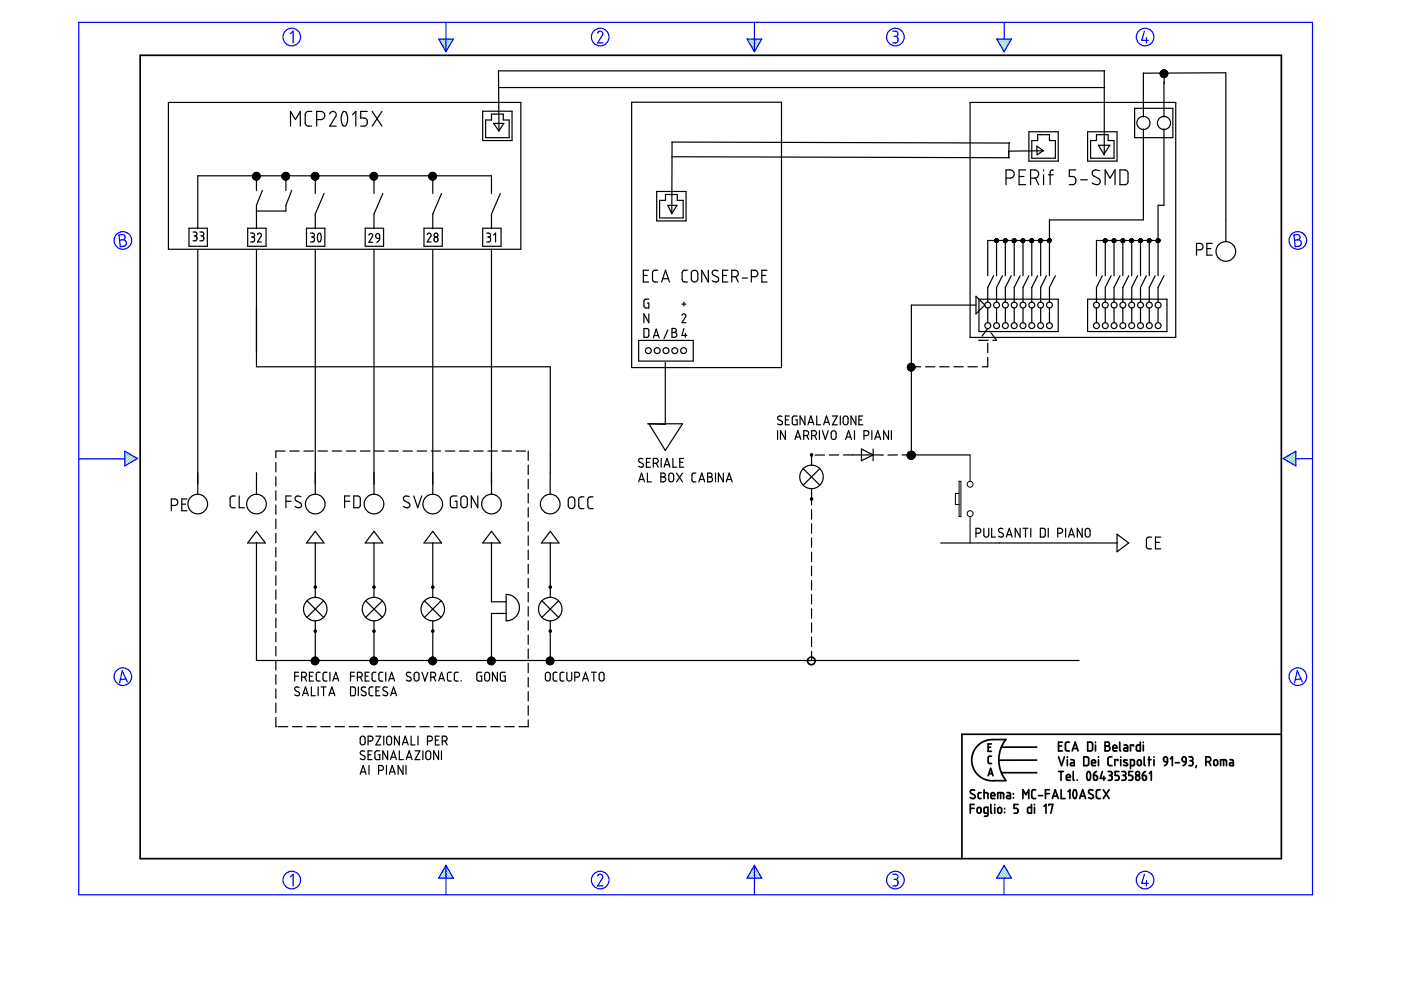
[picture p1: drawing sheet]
<svg xmlns="http://www.w3.org/2000/svg" width="297mm" height="210mm" viewBox="0 0 297 210" stroke-linecap="round" stroke-linejoin="round" font-family="sans-serif">
<g fill="none" stroke="#6c9" stroke-width=".25">
<path d="M93.3 8.3l1.8 1.8M93.5 9.1l1.3 1.4M93.9 8.3l1.4 1.4M94.3 10.6l.3 .3M94.5 8.3l1 1M95.1 8.3l.7 .6M95.8 8.3l.2 .2M158.6 8.3l1.9 1.8M158.9 9.1l1.3 1.4M159.3 8.3l1.4 1.4M159.7 10.6l.3 .3M159.9 8.3l1 1"/>
<path d="M160.5 8.3l.6 .6M161.1 8.3l.3 .2M211.6 8.3l1.8 1.8M211.8 9.1l1.4 1.4M212.2 8.3l1.4 1.4M212.7 10.6l.2 .3M212.8 8.3l1 1M213.5 8.3l.6 .6M214.1 8.3l.2 .2M26.5 95.7h.1M26.9 95.9l-.4 .5M27.3 96.1l-.8 .9"/>
<path d="M27.7 96.4l-1.2 1.2M28.1 96.6l-1.6 1.6M28.5 96.8l-1.9 1.9M28.9 97l-.8 .9M272.4 97l-.2 .3M273.9 96.2l-1.4 1.3M274.7 95.9l-1.8 1.8M274.7 98.4l-.2 .3M274.7 97.8l-.6 .6M274.7 97.2l-1 1M274.7 96.6l-1.4 1.4M93 186.1v.1"/>
<path d="M93.2 185.8l.5 .4M93.5 185.4l.8 .8M93.7 185l1.2 1.2M93.9 184.6l1.6 1.6M94.1 184.2l2 1.9M94.4 183.8l.8 .8M158.4 186.1v.1M158.6 185.8l.5 .4M158.9 185.4l.8 .8M159.1 185l1.2 1.2M159.3 184.6l1.6 1.6M159.6 184.2l1.8 1.9"/>
<path d="M159.8 183.8l.8 .8M211.3 186.1l.1 .1M211.6 185.8l.4 .4M211.8 185.4l.8 .8M212 185l1.3 1.2M212.3 184.6l1.6 1.6M212.5 184.2l1.9 1.9M212.7 183.8l.8 .8"/>
</g>
<g fill="none" stroke="#00f" stroke-width=".25">
<path d="M16.7 4.7h261.6v185h-261.6zM61.6 7.2l.5-.6v2.5M93 8.3h3.1l-1.5 2.7zM94.6 4.7v6.3M126.7 7l.5-.4 .5 .3 .1 .5-1.1 1.7h1.1M158.4 8.3h3.1l-1.5 2.7zM160 4.7v6.3M189.3 6.6h.7l.3 .3v.6l-.5 .2M189.6 7.7h.2M189.8 7.7l.5 .3 .1 .7-.4 .4h-.7M211.3 8.3h3.1l-1.5 2.7zM212.9 4.8v3.5"/>
<path d="M242.6 6.6l-.5 2h1.4M243.1 8v1.1M25.2 49.8l.9-.1 .3 .3 .1 .5-.5 .3 .5 .1 .3 .5v.3l-.4 .5-.9 .1zM26 50.8l-.7 .1M274.3 49.8l.9-.1 .3 .3 .1 .5-.5 .3 .6 .2 .1 .2 .1 .5-.3 .4-1 .2zM275.1 50.8l-.6 .1M16.8 97.3h9.7M26.5 95.7l2.7 1.5-2.7 1.6zM272.1 97.2l2.6-1.5v3.1zM278.3 97.2l-3.6 .1M26.7 144l-1.2 .1M27 144.6l-1.1-2.4-.5 2.6"/>
<path d="M275.8 144l-1.2 .1M276.1 144.6l-1.1-2.4-.5 2.6M61.6 185.9l.5-.5v2.4M94.6 183.5v6.2M94.6 183.5l1.5 2.7h-3.1zM126.7 185.8l.2-.3 .5-.1 .4 .4-.1 .4-1 1.6h1.1M160 183.5v6.2M160 183.5l1.5 2.7h-3.1zM189.3 185.4h.7l.3 .2 .1 .5-.6 .4M189.6 186.5h.2M189.8 186.5l.6 .3v.7l-.3 .3h-.8M212.9 186.2v3.5"/>
<path d="M212.9 183.5l1.5 2.7h-3.1zM242.6 185.4l-.5 1.9h1.4M243.1 186.7v1.1"/>
<circle cx="61.9" cy="7.9" r="1.87"/>
<circle cx="127.3" cy="7.9" r="1.87"/>
<circle cx="189.8" cy="7.9" r="1.87"/>
<circle cx="242.8" cy="7.9" r="1.87"/>
<circle cx="26" cy="51" r="1.87"/>
<circle cx="275.2" cy="51" r="1.87"/>
<circle cx="26" cy="143.5" r="1.87"/>
<circle cx="275.2" cy="143.5" r="1.87"/>
<circle cx="61.9" cy="186.6" r="1.87"/>
<circle cx="127.3" cy="186.6" r="1.87"/>
<circle cx="189.8" cy="186.6" r="1.87"/>
<circle cx="242.8" cy="186.6" r="1.87"/>
</g>
<g fill="none" stroke="#000" stroke-width=".36">
<path d="M29.7 11.7h242v170.4h-242zM192.5 96.5h-.1M192.8 95.8l-.3 .4M193 96.5l-.5 .4M193 95.8l-.6 .5M193.1 96.5l.6-.6-1.1 1.1M193.1 95.7l-.7 .8M193.2 96.5l-.6 .5M193.2 95.7l-.8 .9M193.3 96.5l.5-.5-1.1 1.1M193.4 95.7l-1 1M193.4 95.8l-1 1"/>
<path d="M193.4 96.5l-.7 .7M193.5 95.8l-1 1.1M193.6 96.5l-.8 .7M193.6 95.8l-.7 .7M193.9 96.1l-.4 .4M193.9 96.1l-1.1 1.1M194 96.8l-.6 .5M194 96.2l-1.1 1.1M194 96.3l-1 1M194 96.7l-.6 .6M194 96.5l-.8 .8M194 96.4l-.9 .9"/>
<path d="M209.5 158.4h.5M210.2 157.7h-.7v1.6h.7M210.5 156.8h2.7M210.6 156.8l-1.1 .1-1 .3-.8 .5-.7 .8-.5 .7-.4 1.1-.1 .9 .2 1.1 .3 .9 .7 .9 1.3 1 1.4 .4h3.4M212.3 158.4h7.5M213.3 156.8l-1 1.7-.5 2.2v1.3l.3 1.2 .4 1.1 .8 1.1M224.4 158.2h.7M225.3 157.4h-.9v1.8h.9M226.7 157.4h-.5l-.3 .3 .1 1.3 .2 .2h.5M227.3 159.2l.7-1.8 .6 1.8M227.5 158.7h.9M230.6 157.4h.7l.3 .2v1.3l-.2 .3h-.8z"/>
<path d="M232.3 157.4v.1M232.3 158v1.2M234.3 157.4h.7l.2 .2-.1 .5-.3 .1 .4 .1 .1 .3v.4l-.3 .2h-.7zM234.3 158.2h.5M236 158.6h.8l-.2-.5-.3-.1-.2 .1-.1 .9 .1 .2h.7M237.4 157.4v1.6l.2 .2M238.3 158h.6l.2 .3v.9h-.6a.31 .31 0 0 1-.3-.3 .31 .31 0 0 1 .3-.3h.6M240.3 158.2v-.2h-.6v1.2M241.8 157.4v1.8h-.7l-.2-.2 .1-.9 .3-.1h.5M242.4 157.4v.1M242.4 158v1.2M271.7 155.7h-67.8v26.4"/>
<path d="M205.7 171.4h.8M206.5 170.6h-.8v1.8M206.7 167.6l-.7-.1-.3 .4 .2 .3 .8 .4v.5l-.5 .2-.5-.2M207.3 171.3l.3-.1 .4 .2v.7l-.2 .3-.6-.2zM208 168.1h-.4l-.2 .2 .1 .9 .5 .1M208.6 168.1l.8 .1 .1 1.1M208.6 167.4v1.9M209.5 172.4l-.8-.1-.1-.9 .2-.2h.7v1.6l-.3 .2-.5 .1M209.5 164.5l.5-1.6 .5 1.6M209.7 164h.7M210.1 168.7h.8l-.1-.6h-.4l-.2 .1-.1 .8 .2 .3h.6M210.1 170.6v1.7l.2 .1"/>
<path d="M210.2 160.3h-.4l-.3 .3v1.1l.7 .2M210.9 170.6v.1M210.9 171.2v1.2M211.5 169.3v-1.2h1l.2 .1 .1 1.1M211.6 171.3l.4-.1 .3 .2 .1 .7-.3 .3h-.2l-.3-.2zM212.2 168.1v1.2M212.3 163.8h7.5M213 171.4v.1M213 172.2v.1M213.5 168.1h.5l.2 .2v1h-.5a.31 .31 0 0 1-.3-.3 .31 .31 0 0 1 .3-.3h.5M214.9 168.3v.1M214.9 169.1v.1"/>
<path d="M215.8 170.6h-.8v.8h.6l.2 .3-.1 .7h-.7M216.9 169.3v-1.9l.6 1.1 .6-1.1v1.9M218.7 170.6v1.8h-.7l-.1-.3v-.8l.8-.1M219.3 170.6v.1M219.3 171.2v1.2M219.6 167.4l-.6 .1-.2 .3v1.3l.8 .2M219.8 161.2h-8M220.2 168.7h.8M221.3 171l.5-.4v1.8M221.7 168.3h.8M222.4 170.8v-.2h.8l-.4 1.8M222.5 167.4h-.8v1.9"/>
<path d="M223.1 169.3l.6-1.9 .7 1.9M223.3 168.8h.9M224.4 160.5l.7 1.8 .6-1.8M224.4 163.6h1.1M225 163.6v1.8M225 167.4v1.9h.8M226.1 164.8h.8l-.1-.5-.4-.1-.2 .2-.1 .8 .2 .2h.6M226.3 160.5v.1M226.3 161.1v1.2M226.4 167.9l.4-.5v1.9M227 161.1h.5l.3 .2v1h-.6a.31 .31 0 0 1-.3-.3 .31 .31 0 0 1 .3-.3h.6M227.5 163.6v1.6l.3 .2"/>
<path d="M227.7 167.6a.53 .53 0 0 1 .5 .1 .53 .53 0 0 1 .1 .6l-.1 .7a.35 .35 0 0 1-.5 .3 .35 .35 0 0 1-.2-.5v-.7zM228.4 165.4h.1M228.9 169.3l.7-1.9 .6 1.9M229.1 168.8h.9M229.8 160.5h.7l.3 .3v1.2l-.2 .3h-.8zM230.6 163.7a.53 .53 0 0 1 .5 .2 .53 .53 0 0 1 .1 .5l-.1 .7a.34 .34 0 0 1-.4 .3 .34 .34 0 0 1-.2-.4l-.1-.6zM231.4 161.7h.9v-.3l-.2-.3-.5 .1-.2 .9 .2 .2h.7M231.7 167.6l-.7-.1-.2 .5 .9 .6 .1 .5-.5 .2-.5-.2M231.9 164.4h.6l.1 .2 .1 .5-.2 .3h-.3l-.3-.1zM232.5 163.6l-.4 .3-.2 .5M232.9 160.5v.1M232.9 161.1v1.2"/>
<path d="M233.3 167.4l-.6 .1-.2 .3v1.3l.8 .2M233.7 163.6l-.4 1.4h1.1M233.9 167.4l1.3 1.9M234 164.6v.8M235 163.6h.4l.3 .2 .1 .3-.4 .3M235.2 167.4l-1.3 1.9M235.2 164.4h.2M235.4 164.4l.4 .2v.5l-.3 .3h-.5M235.8 160.5h-.6l-.3 .4v1.2l.3 .2h.6M237 161.3v-.2h-.6v1.2M237.3 163.6h-.9v.8h.6l.3 .4-.2 .6h-.7M237.6 160.5v.1"/>
<path d="M237.6 161.1v1.2M237.9 163.6h.4l.3 .2 .1 .4-.4 .2M238.1 164.4h.2M238.3 164.4l.4 .3v.5l-.3 .2h-.5M239 161.2l-.4-.1a.27 .27 0 0 0-.3 .1 .27 .27 0 0 0 .1 .4l.5 .2a.33 .33 0 0 1 0 .5 .33 .33 0 0 1-.5 0l-.2-.1M239.7 162.3l.8-.1v-.9l-.2-.2h-.6v1.9M240.2 163.6h-.9v.8h.6l.3 .3-.2 .7h-.7M240.9 164.5l.3-.1 .3 .1 .1 .6-.1 .2-.4 .1-.2-.1zM241.2 161.3l.2-.2 .5 .1 .1 .8-.2 .2-.3 .1-.3-.2zM242.2 164.4l.8 .1v.8l-.5 .1-.2-.1zM242.6 160.5v1.6l.2 .2M242.9 163.6l-.5 .3-.2 .5"/>
<path d="M243.4 161.1h.7M243.6 160.5v1.8M243.7 164l.4-.4v1.8M244.7 160.5v.1M244.7 161.1v1.2M246.8 160.5h.4l.3 .1v.9l-.7-.1-.1-.6zM247.5 161.5l-.1 .5-.5 .3M248.2 160.9l.4-.4v1.8M249.2 161.7h.8M250.7 160.6l.4-.1 .3 .1 .1 .9h-.5l-.3-.2zM251.5 161.5l-.1 .5-.6 .3M252.1 160.5l.7 .1 .1 .4-.4 .3"/>
<path d="M252.3 161.3h.2M252.5 161.3l.4 .2v.5l-.2 .3h-.6M253.7 162.3l-.1 .5M255.7 161.5l.8-.1 .2-.3-.1-.4-.3-.2h-.6v1.8M256.3 161.5l.4 .8M257.4 161.2l.5-.1 .3 .3-.1 .7-.2 .2-.5-.2zM258.8 162.3v-1.2l1.1 .1 .1 1.1M259.4 161.1v1.2M260.8 161.1h.5l.2 .3v.9h-.5a.31 .31 0 0 1-.3-.3 .31 .31 0 0 1 .3-.3h.5"/>
<circle cx="193.2" cy="96.5" r=".8"/>
<circle cx="172" cy="140.1" r=".8"/>
<circle cx="241.2" cy="164" r=".42"/>
</g>
<g fill="none" stroke="#000" stroke-width=".25">
<path d="M105.7 18.6h128.5M234.1 14.9v17.9l-1.2-2h2.4l-1.3 1.9M234.2 15h-128.5l.1 12.8-1.1-1.6h2.1l-1 1.5M242.4 15.5v9.3M246.1 15.5l-.1 .1M246.3 14.9l-.2 .3M246.4 15.5l-.4 .3M246.5 14.9l-.5 .4M246.7 14.8l-.7 .7M246.8 14.8l-.8 .8M246.8 17.4v7.4M246.8 15.5l-.7 .6"/>
<path d="M246.8 15.5v2.3M246.9 14.8l-.9 1M247 14.8l-.7 .7M247 15.5l-.7 .7M247.1 14.9l-.6 .6M247.1 14.9l-1 1.1M247.2 15.5l-.9 .8M247.2 14.9l-.5 .6M247.3 15l-1.2 1.1M247.3 15l-.4 .5M247.4 15.1l-1.2 1.1M247.4 15.5h.1"/>
<path d="M247.4 16.1l-.2 .2M247.4 15.2l-.3 .3M247.5 15.2l-1.1 1.1M247.5 15.9l-.6 .5M247.5 15.6l-.8 .8M247.5 15.4l-1 1M247.5 15.2h.1M247.5 15.2v.1M247.5 15.3v.1M247.5 15.9v.1M247.6 15.8l-.6 .6M247.6 15.5l-.9 .9"/>
<path d="M247.6 15.6l-.1 .1M259.9 15.4l-17.5 .1M259.9 15.5v35.7M35.7 21.7h74.7v31.2h-74.7zM53.7 37.3l-.1 .2M54.1 36.6l-.5 .5M54.2 37.3l-.5 .5M54.2 36.6l-.6 .6M54.3 36.6l-.7 .8M54.4 38.2h.1M54.4 37.3v3.1M54.4 37.7l.7-.7-1.1 1.1"/>
<path d="M54.4 37.3l-.6 .6M54.4 38.1l-.1 .1M54.4 37.9l-.3 .2M54.4 37.7l-.4 .4M54.4 37.3l-.7 .6M54.4 36.7l-.8 .9M54.4 36.6l-.7 .7M54.4 37.2l-.1 .1M54.4 37l-.3 .3M54.4 36.6h.1M54.6 36.6l-1 1M54.6 36.6l-.2 .2"/>
<path d="M54.7 36.7l-1.1 1M54.8 36.7l-.4 .4M54.9 36.7l-.5 .5M54.9 36.8l-.5 .5M55 36.9l-1.2 1.1M55 36.9l-1.1 1.1M55.1 37.7l-.4 .4M55.1 37.6l-.5 .5M55.1 37.1l-.7 .8M55.1 37.2l-.9 .9M55.1 37.4l-.7 .8M55.2 37.4l-.8 .7"/>
<path d="M59.9 37.3l-.1 .1M60.1 37.3l-.3 .3M60.3 36.6l-.5 .5M60.3 37.3l-.4 .4M60.4 36.6l-.6 .6M60.6 36.6l-.7 .7M60.6 37.3v3.1M60.6 36.6l-.8 .9M60.6 37.9l-.3 .2M60.6 37.7l-.4 .4M60.6 37.4l-.5 .6M60.6 37.3h.1"/>
<path d="M60.6 37l-.3 .3M60.6 36.7l-.5 .6M60.8 36.6l-1 1M60.8 37.3l-.2 .2M60.9 36.6l-.3 .2M60.9 36.7l-.3 .3M61 37.3l.3-.3-1.1 1.1M61 36.7l-1.1 1.1M61 37.3l-.4 .4M61.1 36.7l-1.2 1.2M61.1 36.8l-1.1 1.1M61.2 36.9l-.4 .4"/>
<path d="M61.2 36.9l-1.1 1.1M61.2 37.3l-.6 .6M61.3 37.7l-.3 .4M61.3 37.1l-.1 .2M61.3 37.6l-.5 .5M61.4 37.2l-1 .9M61.4 37.4l-.8 .8M61.4 37.4l-.9 .8M61.6 26.7v-3.1l1 1.8 1.1-1.8v3.1M66.1 23.6l-.9 .1-.3 .2-.2 .4 .1 2.1 .5 .3h.8M66.2 37.3l-.2 .2M66.3 37.3l-.3 .3"/>
<path d="M66.5 36.6l-.4 .5M66.6 37.3l-.5 .5M66.6 36.6l-.6 .6M66.8 36.6l-.8 .8M66.8 38.2h.1M66.8 37.3v3.7M66.8 37.9l-.2 .2M66.8 37.4l-.5 .6M66.8 37.3l-.6 .6M66.8 37l-.7 .7M66.8 36.6l-.7 .7M66.8 36.7l-.5 .6"/>
<path d="M66.9 37.3h-.1M66.9 36.6h-.1M67 36.6l-1 1M67.1 36.6l-.3 .2M67.1 37.3l-.8 .7M67.1 25.4h1l.5-.3 .3-.6-.3-.6-.5-.3h-1v3.1M67.2 36.7l-.4 .3M67.2 36.7l-.6 .6M67.3 37.3l-.8 .8M67.3 36.7l-.6 .6M67.4 36.8l-1.2 1.1M67.4 36.9l-.6 .6"/>
<path d="M67.5 37.3l-.7 .6M67.5 36.9l-.4 .4M67.5 37l-1.1 1.1M67.5 37.7l-.3 .4M67.5 37l-.2 .3M67.6 37.6l-.5 .5M67.6 37.1l-.2 .2M67.6 37.2l-1 .9M67.6 37.4l-.8 .8M67.6 37.4l-.7 .8M69.9 24.2l.3-.4 .3-.2 .7 .3v.8l-1.3 2h1.4M72.7 23.7l.4-.1 .3 .2 .3 .9-.1 1.2-.2 .6-.3 .2-.4-.1-.4-1 .1-1z"/>
<path d="M74.7 24.3l.7-.7v3.1M77.9 23.6h-1.4v1.4l.9 .1 .4 .2 .1 .4-.1 .6-.3 .3-1 .1M78.6 37.3l-.1 .2M78.9 23.6l2.1 3.1M79 36.6l-.5 .5M79.1 36.6l-.6 .6M79.2 36.6l-.7 .7M79.3 38.2h.1M79.3 37.3v3.7M79.3 37.3l-.6 .6M79.3 38.1l-.1 .1M79.3 37.9l-.3 .2"/>
<path d="M79.3 37.4l-.6 .6M79.3 37l-.8 .7M79.3 36.7l-.8 .9M79.3 36.6l-.8 .8M79.3 37.3h.1M79.4 36.6h-.1M79.5 36.6l-1 1M79.5 36.6l-.2 .2M79.5 37.3l-.2 .2M79.6 36.7l-.3 .3M79.7 36.7l-1.1 1.1M79.7 37.3l.3-.3-1.1 1.1"/>
<path d="M79.8 36.7l-1.2 1.2M79.8 37.3l-.9 .8M79.8 36.8l-.5 .5M79.9 36.9l-.5 .4M79.9 36.9l-1.1 1.1M80 37.7l-.4 .4M80 37.6l-.5 .5M80 37.1l-.1 .2M80.1 37.2l-1 .9M80.1 37.4l-.8 .8M80.1 37.4l-.8 .7M81 23.6l-2.1 3.1"/>
<path d="M91.1 37.9l.7-.6v3.7M91.1 37.3l-.2 .2M91.3 37.3l-.3 .3M91.4 36.6l-.4 .5M91.5 37.3l-.5 .5M91.5 36.6l-.6 .6M91.7 36.6l-.8 .8M91.8 38.2h.1M91.8 38.1l-.1 .1M91.8 37.9l-.3 .2M91.8 37.4l-.6 .6M91.8 37l-.8 .7"/>
<path d="M91.8 36.6l-.7 .7M91.8 37.2l-.1 .1M91.8 37.1l.3-.4-.7 .6M91.8 36.7l-.6 .6M91.8 37.3h.1M91.8 36.6h.1M91.9 36.6l-1 1M92 36.6l-.2 .2M92 37.3l-.8 .7M92.2 37.3l-.4 .5M92.3 36.8l-1.2 1.1M92.3 36.9l-.5 .6"/>
<path d="M92.4 36.9l-.4 .4M92.4 37l-.3 .3M92.4 37.3l-.9 .8M92.4 37.7l-.3 .4M92.5 37l-1.2 1.1M92.5 37.6l-.5 .5M92.5 37.1l-.1 .2M92.5 37.2l-.7 .7M92.5 37.4l-.7 .8M92.5 37.4l-.7 .7M102.3 23.6h6.3v6.2h-6.3zM104.2 24.2h2.5v1.2h1.2v3.8h-4.9v-3.8h1.2z"/>
<path d="M133.9 21.7h31.8v56.2h-31.8zM142.4 30.1l71.7 .2M142.4 33.2l71.7 .2M142.5 30.1l-.1 15.2M205.7 21.7h43.6v49.8h-43.6zM213.3 37.8h1l.5-.3 .2-.5-.2-.7-.4-.3h-1.1v3.2M214 30.2l-.2 3.2v-1.4h7.5l-1.5-1 .1 1.8 1.2-.8M216.1 37.4h1M217.5 36h-1.4v3.2h1.4M218.1 27.9h6.3v6.3h-6.3zM218.5 37.8h1l.5-.3 .2-.8-.3-.5-.4-.2h-1v3.2M218.8 29.8h1.2v-1.2h2.5v1.2h1.3v3.7h-5z"/>
<path d="M219.5 37.7l.7 1.5M221.3 36v.2M221.3 37.1v2.1M222.3 37.1h1M223.3 36l-.5 .1-.1 .3v2.8M228.1 36h-1.4v1.4l1 .1 .4 .5v.6l-.2 .3-.3 .2-.9 .1M229.1 38.1h1.4M230.6 27.9h6.2v6.3h-6.2zM231.2 29.8h1.3v-1.2h2.4v1.2h1.3v3.7h-5zM233.1 36.2l-1.1-.1-.4 .3v.5l.3 .4 1.2 .7 .2 .3-.1 .5-.6 .4-1-.4M234.3 39.2v-3.2l1.1 1.8 1-1.8v3.2M237.4 36l1.3 .1 .4 .4 .1 2.1-.4 .5-1.4 .1z"/>
<path d="M240.6 23h8.1v6.2h-8.1zM242.4 27.3v19.3h-19.9v11.9M246.8 27.3v16.2h-1.3v15M40.1 48.4h3.9v3.8h-3.9zM40.9 49.2h.6l.2 .2v.5l-.4 .1M41.1 50h.2M41.3 50l.4 .2v.6l-.2 .2-.6 .1M41.9 52.9v51.9M42.4 49.2h.5l.3 .2v.4l-.4 .2M42.6 50h.2M42.8 50l.4 .3v.5l-.3 .2-.5 .1M52.5 48.4h3.9v3.8h-3.9z"/>
<path d="M53.1 49.4h.5l.3 .2v.5l-.3 .1M53.3 50.2h.3M53.6 50.2l.4 .3-.1 .6-.2 .2h-.6M54.4 52.9v24.9h62.3l-.1 27M54.6 49.7l.3-.3 .5 .3v.3l-.8 1.3h.8M55.6 40.4l-1.2 3.1v5M61.8 40.4l-1.2 3.1v1.2h-6.2M65 48.4h3.9v3.8h-3.9zM65.8 49.4h.5l.3 .2v.5l-.3 .1M66 50.2h.3M66.3 50.2l.4 .3-.1 .6-.2 .2h-.6M66.8 52.9v51.9"/>
<path d="M67.5 49.5a.53 .53 0 0 1 .5 .2 .53 .53 0 0 1 .1 .5l-.1 .7a.35 .35 0 0 1-.4 .4 .35 .35 0 0 1-.2-.5l-.1-.6zM68.7 41l-1.9 4.4v3.1M77.4 48.4h3.9v3.8h-3.9zM78.2 49.8l.3-.3 .5 .2v.3l-.8 1.4h.8M79.3 52.9v51.9M79.8 49.7l.3-.2 .3 .2 .1 .8h-.5l-.3-.1zM80.5 50.5l-.1 .5-.5 .4M81.2 41l-1.9 4.4v3.1M89.9 48.4h3.9v3.8h-3.9zM90.6 49.7l.3-.3 .5 .3v.3l-.8 1.3h.8M91.8 52.9v51.9M92.1 50.4l.4-.2 .3 .2 .1 .5-.2 .3-.3 .1-.3-.2z"/>
<path d="M93.6 41l-1.8 4.4v3.1M102.3 48.4h3.9v3.8h-3.9zM103.2 49.4h.4l.3 .2 .1 .5-.4 .1M103.4 50.2h.2M103.6 50.2l.4 .3v.6l-.3 .2h-.5M104.2 41v-3.7h-62.3v11.2M104.2 52.9v51.9M104.6 49.8l.5-.4v1.9M106.1 41l-1.9 4.4v3.1M136.4 58.4h.8M137.5 57.3h-1.1v2.5h1.1M139.2 40.6h6.3v6.2h-6.3z"/>
<path d="M139.4 57.3h-.7l-.4 .4 .1 1.9 .3 .2h.7M139.8 42.5h1.3v-1.3h2.5v1.3h1.2v3.7h-5zM140.3 59.8l.8-2.5 .8 2.5M140.5 59.1h1.2M141.6 43.5h1.9l-1.1 1.8zM145.7 57.3h-.7l-.4 .5 .1 1.8 .3 .2h.7M146.7 57.5l.7-.2 .5 .4 .1 1.5-.3 .4-.3 .2-.5-.1-.3-.4v-1.5zM150.2 57.3v2.5l-1.4-2.5v2.5M152.3 57.4l-.9-.1-.4 .3v.4l.3 .3 1 .6 .1 .2-.1 .4-.6 .3-.7-.3M153.2 58.4h.9M154.3 57.3h-1.1v2.5h1.1M155.2 58.7h.8l.3-.2 .2-.4-.1-.5-.5-.3h-.7v2.5"/>
<path d="M156 58.7l.5 1.1M157.4 58.9h1.1M159.3 58.7h.8l.4-.2 .2-.5-.2-.5-.4-.2h-.8v2.5M161.5 58.4h.8M162.6 57.3h-1.1v2.5h1.1M210.7 58.5l-1.3 2.4v3.2M211 51l-.1 .1M211.1 50.7l-.2 .2M211.2 50.7l-.3 .2M211.2 51l-.2 .3M211.3 51v7.5M211.3 50.6l-.4 .5"/>
<path d="M211.3 50.6l-.3 .4M211.4 50.7l-.4 .3M211.5 50.7l-.6 .5 .6-.5M211.5 50.7l-.5 .6M211.6 50.8l-.6 .5M211.6 50.8l-.2 .2M211.6 50.8l-.5 .6M211.6 51.1l-.3 .3M211.6 50.9l-.4 .5 .4-.4M211.7 51h.1M211.7 51l-.4 .4M211.7 51l-.5 .4"/>
<path d="M212.5 58.5l-1.2 2.4v3.2M212.9 51l-.2 .1M212.9 51l-.1 .1M212.9 51.3l.5-.5-.5 .6M212.9 50.7l-.1 .1M213 50.7l-.2 .2M213.1 51.4l.4-.4-.4 .4M213.1 50.6l-.4 .4M213.2 50.6l-.4 .4M213.2 50.7l-.3 .3M213.3 50.7l-.5 .5M213.3 51l-.3 .4"/>
<path d="M213.4 50.7l-.6 .6 .3-.3v7.5M213.4 51l.1-.1-.5 .5M213.4 50.7l-.3 .3M213.5 51.1l-.2 .3 .2-.3M214.4 58.5l-1.3 2.4v3.2M214.8 50.7l-.1 .1M214.9 50.6l-.3 .4 .4-.4M215 51v7.5M215.1 50.6l-.5 .5 .5-.4M215.1 51l.2-.2-.5 .5M215.2 50.7l-.5 .5 .1-.2M215.2 50.7l-.5 .6"/>
<path d="M215.3 50.7l-.6 .6M215.3 50.8l-.5 .6M215.3 51.2l-.1 .2M215.4 51.1l-.3 .3M215.4 51l-.5 .4M215.4 50.9l-.5 .5zM215.4 51h.1M215.4 51.1h.1M215.4 50.9h.1M216.3 58.5l-1.3 2.4v3.2M216.7 50.7l-.2 .1M216.8 51l-.2 .2"/>
<path d="M216.8 50.6l-.3 .3M216.8 50.6l-.3 .4M216.9 51.4h.1M216.9 51v7.5M216.9 51.2l-.2 .2M216.9 51l-.3 .3M216.9 50.9l-.4 .3 .3-.2M216.9 50.6l-.4 .5 .5-.5M216.9 50.8l-.4 .4M216.9 50.9l-.1 .1M216.9 50.7l-.3 .3M216.9 51h.1"/>
<path d="M217 51l-.4 .4M217 50.7l-.1 .1M217.1 50.7l-.2 .2M217.1 50.7l-.2 .3M217.2 50.8l-.3 .2M217.2 50.8l-.5 .6M217.2 51l-.4 .4M217.2 51.2l-.1 .2M217.2 50.9l-.3 .3M217.3 50.9l-.5 .5M217.3 51.1l-.3 .3M217.3 51l-.4 .4"/>
<path d="M217.3 51.1l-.4 .3M218.1 58.5l-1.2 2.4v3.2M218.4 51v.1M218.4 51.2h.1M218.4 50.9v.1M218.4 51h.1M218.5 50.7l-.1 .1M218.6 51l.4-.3-.6 .5 .3-.2M218.7 51.4l.4-.5-.4 .5M218.7 50.6l-.3 .3M218.7 51l.3-.3-.5 .6M218.8 51v7.5"/>
<path d="M218.8 50.6l-.4 .4M218.9 50.7l-.5 .4M218.9 51l.2-.2-.6 .6M218.9 51l-.4 .4M219.1 51.3h-.1M219.1 50.8l-.5 .6M219.1 51.2l-.2 .2M219.1 51l-.3 .4M220 58.5l-1.2 2.4v3.2M220.3 51.2l.6-.5-.6 .6M220.4 51l-.2 .2 .5-.5-.4 .5M220.5 51.4l.5-.5-.5 .5"/>
<path d="M220.6 50.6l-.4 .4M220.6 51l-.3 .3M220.6 50.6l-.4 .5M220.6 51v7.5M220.7 50.6l-.5 .5M220.7 51l.2-.2-.5 .5M220.7 50.7l-.4 .3M221 51.2l-.2 .2M221 50.8l-.6 .6M221 51.1l-.3 .3M221 51h.1M221 51.1l-.4 .3"/>
<path d="M221 51l-.4 .4M221 50.9l-.1 .1M221.9 58.5l-1.3 2.4v3.2M222.3 50.7l-.2 .2M222.4 50.6l-.3 .3M222.4 51l.3-.3-.2 .3M222.4 51l-.2 .3M222.5 51l-.3 .3M222.5 51h-13.1v7.5M222.5 50.6l-.4 .5 .5-.5M222.6 51l-.4 .4M222.6 50.7l-.5 .5"/>
<path d="M222.7 50.7l-.6 .5M222.8 50.8l-.6 .5M222.8 51.2l-.2 .2M222.8 50.8l-.5 .6M222.9 50.9l-.5 .5M222.9 51.1l-.3 .3M222.9 51l-.4 .4M222.9 50.9l-.2 .1M223.8 58.5l-1.3 2.4v3.2M233.7 58.5l-1.2 2.4v3.2M234.1 51.4l.6-.6-.6 .6M234.1 51l.3-.3-.4 .5"/>
<path d="M234.1 50.7l-.1 .1M234.2 51l.3-.3-.5 .6M234.2 51l-.2 .2M234.3 50.6l-.4 .3M234.3 50.6l-.4 .4M234.4 50.6l-.4 .4M234.4 50.6l-.5 .5M234.5 51l.2-.1-.5 .5 .3-.4M234.6 50.8l-.6 .5 .3-.3v7.5M234.6 50.7l-.3 .3M234.6 51l-.3 .4M234.7 51l-.4 .4"/>
<path d="M234.7 51.2l-.2 .2M234.7 51.1l-.3 .3M234.7 51h.1M234.7 50.9l-.1 .1M234.7 51.1l-.4 .3M235.6 58.5l-1.3 2.4v3.2M235.9 51.3l.6-.6-.6 .6M235.9 51l-.1 .1M236.1 50.6l-.3 .3M236.1 50.6l-.3 .4M236.2 51v7.5M236.2 50.6l-.4 .5"/>
<path d="M236.3 51l.2-.2-.5 .6M236.3 50.7l-.5 .5M236.4 50.7l-.6 .5 .5-.5-.2 .3M236.4 51l-.4 .4M236.5 51l-.4 .4M236.5 50.9l-.1 .1M236.5 50.8l-.1 .2M236.6 51.2l-.3 .2M236.6 50.9l-.5 .5M236.6 51.1l-.4 .3M236.6 51l-.4 .4M237.4 58.5l-1.2 2.4v3.2"/>
<path d="M237.7 51v.1M237.7 51.2l.2-.2-.2 .2M237.7 51.3l.6-.6-.5 .6M237.9 50.7l-.2 .2M238 50.6l-.3 .3M238.1 51v7.5M238.1 50.6l-.4 .5M238.1 50.7l-.4 .5 .5-.5M238.2 51h.1M238.2 50.7l-.3 .3M238.3 51.3l-.1 .1M238.3 51.2l-.3 .2"/>
<path d="M238.3 50.9l-.2 .1M238.4 50.8l-.6 .6M238.4 51l-.1 .1M238.4 50.8l-.5 .6M238.4 51.2l-.2 .2 .2-.2M238.4 50.9l-.4 .5M238.4 50.9l-.5 .5M238.4 51l-.3 .4M238.4 51.1l-.1 .1M239.3 58.5l-1.2 2.4v3.2M239.7 51l-.2 .1M239.8 50.7h.1"/>
<path d="M239.8 51.1l.4-.3-.5 .5M239.8 51l.3-.3-.5 .5zM239.8 50.9l-.2 .1M239.8 50.7l-.3 .3M239.8 51h.1M239.8 50.6l-.3 .3M239.9 51v7.5M240 50.6l-.4 .4M240 50.7l-.5 .4M240.2 50.7l-.6 .6M240.2 51l-.4 .4M240.3 50.8l-.6 .6"/>
<path d="M240.3 51.2l-.2 .2M240.3 50.9l-.2 .1M240.3 51l-.4 .4M240.3 50.9l-.5 .5M240.3 51.1l-.3 .3M240.3 51h.1M240.3 50.9l-.1 .1M241.2 58.5l-1.3 2.4v3.2M241.6 51l-.2 .1M241.6 51l.4-.3-.6 .5zM241.7 50.7l-.3 .2M241.8 50.6l-.4 .5 .4-.5"/>
<path d="M241.8 51v7.5M241.9 50.6l-.5 .5M241.9 51l-.3 .4 .5-.6-.1 .2M242 50.7l-.5 .6M242.1 51l-.4 .4M242.1 50.8l-.3 .2M242.1 50.8l-.5 .5 .2-.3M242.1 51l-.3 .4M242.2 51.2l-.3 .2M242.2 51.1l-.3 .3M242.2 50.9l-.1 .1M242.2 50.9l-.2 .1"/>
<path d="M242.2 51h.1M242.2 51l-.4 .4M243.1 58.5l-1.3 2.4v3.2M243.5 51l.3-.3-.5 .5M243.5 50.7l-.2 .1M243.5 50.7l-.2 .2M243.6 50.6l-.3 .4M243.7 51v7.5M243.7 50.6l-.4 .5M243.8 50.7l-.5 .4M243.9 51l.1-.1-.5 .5M243.9 50.7l-.3 .3"/>
<path d="M243.9 51l-.4 .4M243.9 50.8l-.5 .5 .5-.6-.5 .6 .2-.3M244 50.8l-.5 .6M244 51.1l-.2 .3M244.1 51l-.5 .4M244.1 51.1l-.4 .3M244.1 51h-.1M244.9 58.5l-1.2 2.4v3.2M245.1 51h.1M245.3 50.7l-.1 .1M245.3 51l.4-.3-.5 .5M245.4 50.7l-.2 .2"/>
<path d="M245.5 50.6l-.4 .4M245.5 51h-13v7.5M245.6 50.6l-.4 .5zM245.7 51l-.3 .4M245.7 50.7l-.3 .3M245.8 50.7l-.6 .6 .6-.6M245.8 50.8l-.5 .5 .3-.3M245.9 50.8l-.5 .6M245.9 50.8l-.3 .2M245.9 51.2l-.2 .2M245.9 50.9h.1M245.9 51h.1"/>
<path d="M245.9 51.1l-.3 .3M245.9 51l-.4 .4 .4-.4M245.9 51.1h.1M245.9 51v.1M246.8 58.5l-1.3 2.4v3.2M253.7 53h.8l.4-.3 .2-.5-.3-.5-1.1-.1v2.5M255.9 52.7h.8M257 51.6h-1.1v2.5h1.1M135.4 72.2h11.6v4.4h-11.6zM136.5 69.7h.8l.2 .2 .1 1.3-.3 .3h-.8zM137.6 63.4h-.7l-.3 .3-.1 1.2 .3 .4h.8v-1h-.3M137.6 66.5v1.9l-1.1-1.9v1.9"/>
<path d="M138.5 71.6l.6-1.8 .7 1.8M138.7 71.1h.9M141.1 76.9v13.1l-3.7-.1h7.3l-3.6 5.6-3.4-5.5M141.6 69.9l-.8 1.9M142.5 69.6l.6 .1 .3 .2-.1 .4-.3 .2 .3 .1 .2 .2-.1 .4-.2 .3h-.7zM142.5 70.5h.5M144.6 66.8l.3-.3 .5 .2v.4l-.8 1.3h.8M144.6 64.5h.8M145 69.7l-.4 1.4h1M145 64.1v.8M145.3 70.7v.8M192.5 77.8h-.1"/>
<path d="M192.8 77.1l-.3 .4M193 77.1l-.6 .5M193 77.8l-.5 .4M193.1 77l-.7 .8M193.2 77.8l-.6 .6M193.2 77l-.8 .9M193.2 77.8h2M193.4 77.1l-1 .9M193.4 77.1l-1 1M193.4 77.8l-.7 .7M193.5 77.1l-1 1.1M193.6 77.8l-.8 .7"/>
<path d="M193.6 77.1l-.7 .7M193.7 77.2l-1.1 1.1M193.7 77.2l-.5 .6M193.8 77.3l-1.1 1.1M193.8 77.8l-.8 .8M193.9 77.4l-.4 .4M193.9 77.5l-1.1 1.1M194 78.1l-.6 .5M194 77.6l-1.1 1M194 78l-.6 .6M194 77.9l-.8 .8M194 77.7v.1"/>
<path d="M194 77.8l-.9 .9M196.2 77.8h2M199.2 77.8h2M202.2 77.8h2M205.2 77.8h2M206.9 64.7h-13.7v31.8M206.9 62.8l1.9 1.9-1.9 1.8zM207.6 63.4h16.8v6.9h-16.8zM207.6 72.1l1.9 .1M209.4 75.8v2h-1.2M209.4 65.3v3.1M209.4 72.8v2"/>
<path d="M209.5 69.8l-.1-.1-1.2 1.6M210.1 70.5l1.2 1.7h-.8M211.3 65.3v3.1M213.1 65.3v3.1M215 65.3v3.1M216.9 65.3v3.1M218.8 65.3v3.1M220.6 65.3v3.1M222.5 65.3v3.1M230.6 63.4h16.8v6.9h-16.8zM232.5 65.3v3.1M234.3 65.3v3.1"/>
<path d="M236.2 65.3v3.1M238.1 65.3v3.1M239.9 65.3v3.1M241.8 65.3v3.1M243.7 65.3v3.1M245.5 65.3v3.1M58.5 98.1v2M60.4 95.6h-1.9v1.5M61.4 95.6h2M64.4 95.6h2M67.4 95.6h2M70.4 95.6h2"/>
<path d="M73.4 95.6h2M76.4 95.6h2M79.4 95.6h2M82.4 95.6h2M85.4 95.6h2M88.4 95.6h2M91.4 95.6h2M94.4 95.6h2M97.4 95.6h2M100.4 95.6h2M103.4 95.6h2M106.4 95.6h2"/>
<path d="M109.4 95.6h2M112 95.6v2M112 98.6v2M136.3 97.3l-.6-.1-.3 .5 .2 .3 .8 .4v.5l-.5 .2-.5-.3M137.1 98h.6M137.9 97.2h-.8v1.9h.8M138.5 98.2h.6l.3-.2 .2-.4-.3-.3-.8-.1v1.9M139.1 98.2l.5 .9M140.2 97.2v1.9M140.8 99.1l.6-1.9 .6 1.9M141 98.5h.9M142.7 97.2v1.9h.8"/>
<path d="M144.1 98h.6M144.9 97.2h-.8v1.9h.8M164.9 91.3v1.9M165.8 88.3l-.6-.1-.3 .2v.3l.1 .3 .8 .4v.5l-.5 .2-.4-.2M166.5 91.3v1.9l-1-1.9v1.9M166.5 89h.7M167.4 88.2h-.9v1.9h.9M168.6 93.2l.6-1.9 .6 1.9M168.7 92.7h.9M169 88.2h-.7l-.3 .3v1.2l.3 .4h.7v-1.1h-.3M170.3 99.4l3.5 3.5M170.4 92.4l.9-.2 .1-.3-.1-.4-.9-.2v1.9"/>
<path d="M170.7 88.2v1.9l-1.1-1.9v1.9M171 92.4l.4 .8M171.3 90.1l.6-1.9 .7 1.9M171.5 89.6h.9M172.1 96.5v2.1M172.1 92.4l.9-.2 .1-.3-.1-.4-.3-.2h-.6v1.9M172.7 92.4l.4 .8M172.8 96.5h2M173.2 88.2v1.9h.8M173.7 91.3v1.9M173.8 99.4l-3.5 3.5M174.4 91.3l.6 1.9 .6-1.9"/>
<path d="M174.6 90.1l.6-1.9 .7 1.9M174.8 89.6h.9M176.3 91.5l.5-.2 .4 .4 .1 1-.3 .5h-.4l-.3-.4zM176.5 88.2h1l-1 1.9h1M177.8 96.5h-2M178.2 88.2v1.9M178.8 96.5h8.5M178.9 88.4l.5-.2 .4 .4v1l-.3 .4h-.4l-.3-.3zM179.3 93.2l.6-1.9 .6 1.9M179.5 92.7h.9M181.2 91.3v1.9M181.5 88.2v1.9l-1.1-1.9v1.9"/>
<path d="M182.1 89h.6M182.6 95.2l2.5 1.3-2.5 1.2zM182.9 88.2h-.8v1.9h.8M183.2 92.4l.8-.2 .2-.2-.1-.5-.3-.2h-.6v1.9M184.8 91.3v1.9M185.1 95.2v2.5M185.5 93.2l.6-1.9 .6 1.9M185.6 92.7h.9M188.4 91.3v1.9l-1.1-1.9v1.9M189 91.3v1.9M190.3 96.5h-2M191.3 96.5h14.4"/>
<path d="M36.3 107.2h.8l.4-.3 .2-.4-.2-.6-1.2-.1v2.5M38.5 106.9h.9M39.6 105.8h-1.1v2.5h1.1M49.9 105.2h-.8l-.3 .4v1.8l.3 .2 .8 .1M50.7 105.2v2.5h1.1M54.4 100.2v4.6M54.4 115.1v24.9h174.4M54.4 112.6l1.9 2.5h-3.8zM58.5 101.1v2M58.5 104.1v2M58.5 107.1v2M58.5 110.1v2"/>
<path d="M58.5 113.1v2M58.5 116.1v2M58.5 119.1v2M60.6 106.3h1.1M61.7 105.2h-1.1v2.5M63.8 105.3l-.9-.1-.3 .2-.1 .4 .3 .4 1 .5 .1 .4v.3l-.4 .3-1-.3M66.8 115.1v11.6M66.8 112.6l1.9 2.5h-3.7zM73.1 106.3h1.1M74.2 105.2h-1.1v2.5M75 105.2h1l.4 .4v1.6l-.4 .4-1 .1zM79.3 115.1v11.6"/>
<path d="M79.3 112.6l1.9 2.5h-3.8zM86.8 105.3l-.9-.1-.3 .2-.1 .5 .2 .3 1.1 .6v.6l-.4 .3-.9-.3M87.7 105.2l.9 2.5 .8-2.5M91.8 115.1v11.6M91.8 112.6l1.8 2.5h-3.7zM96.9 105.2h-1.1l-.3 .4v1.5l.4 .5 1 .1v-1.4h-.4M97.9 105.3l.7-.1 .5 .4v1.5l-.4 .5h-.6l-.4-.4v-1.5zM101.3 105.2v2.5l-1.4-2.5v2.5M104.2 115.1v12.5h3.1M104.2 112.6l1.9 2.5h-3.8zM112 101.6v2M112 104.6v2"/>
<path d="M112 107.6v2M112 110.6v2M112 113.6v2M112 116.6v2M112 119.6v2M116.7 115.1v11.6M116.7 112.6l1.8 2.5h-3.7zM120.6 105.6l.7-.3 .5 .4 .1 1.6-.4 .5h-.6l-.4-.4v-1.5zM123.8 105.3l-.7 .1-.4 .4 .1 1.8 .3 .2h.7M125.8 105.3l-.8 .1-.4 .4 .1 1.8 .4 .2h.7M135.4 102.2l.6-1.9 .7 1.9M135.6 101.7h.9"/>
<path d="M137.3 100.3v1.9h.8M140.1 100.3h.7l.3 .3-.2 .4-.2 .1 .2 .1 .3 .3-.1 .4-.3 .3h-.7zM140.1 101.1h.6M141.9 100.5l.5-.2 .4 .4v1.1l-.4 .4-.4-.1-.2-.3v-1.1zM143.4 100.3l1.3 1.9M144.7 100.3l-1.3 1.9M147.6 100.3h-.6l-.3 .4 .1 1.3 .2 .2h.6M148.2 102.2l.6-1.9 .6 1.9M148.3 101.7h.9M150 100.3h.6l.4 .3-.1 .3-.3 .2 .3 .2 .2 .2-.1 .4-.3 .3h-.7zM150 101.1h.6M151.7 100.3v1.9"/>
<path d="M153.4 100.3v1.9l-1.1-1.9v1.9M154 102.2l.6-1.9 .6 1.9M154.2 101.7h.8M172.1 103.6v3.5M172.1 108.1v2M172.1 111.1v2M172.1 114.1v2M172.1 117.1v2M199.5 115.1h37.3M206.9 113.1l.9-.2 .2-.3-.1-.4-.4-.2h-.6v1.9M208.6 112v1.5l.4 .4 .4-.1 .2-.3v-1.5M210.2 112v1.9h.9"/>
<path d="M212.6 112.1l-.6-.1-.2 .2-.1 .3 1 .7v.5l-.5 .2-.5-.2M213.4 113.9l.6-1.9 .6 1.9M213.5 113.4h.9M216.3 112v1.9l-1.1-1.9v1.9M216.9 112h1M217.4 112v1.9M218.5 112v1.9M220.6 112h.7l.3 .3v1.3l-.2 .3h-.8zM222.2 112v1.9M224.3 113.1l.8-.2 .2-.3-.2-.4-.8-.2v1.9M225.9 112v1.9M226.5 113.9l.7-1.9 .6 1.9"/>
<path d="M226.7 113.4h.9M229.4 112v1.9l-1-1.9v1.9M230.2 112.2l.5-.2 .4 .4v1l-.3 .5h-.4l-.3-.4zM236.8 113.3l2.5 1.8-2.5 1.9zM244.2 113.9h-.8l-.3 .4v1.8l.4 .3h.7M245 115h.8M246.1 113.9h-1.1v2.5h1.1M58.5 122.1v2M58.5 125.1v2M58.5 128.1v2M58.5 131.1v2M58.5 134.1v2"/>
<path d="M58.5 137.1v2M65.1 127.4l3.5 3.5M66.5 139.4l-.4 .4M66.6 139.3l-.6 .7M66.8 131.6v8.4M66.8 139.3l-.8 .8M66.8 139.9l-.1 .1M66.8 139.7l-.3 .3M66.9 139.3l-.1 .1M67 139.4l-.7 .6M67.1 139.4l-1.1 1M67.2 139.4l-1.1 1.1"/>
<path d="M67.2 139.4l-.4 .4M67.3 139.5l-.5 .5M67.4 139.5l-1.2 1.2M67.4 139.6l-.6 .6M67.5 139.7l-.4 .3M67.5 139.7l-.7 .7M67.5 139.8l-1 1.1M67.6 139.9l-.2 .1M67.6 140l-1 .9M68.6 127.4l-3.5 3.5M77.5 127.4l3.6 3.5M79 139.4l-.5 .4"/>
<path d="M79.1 139.3l-.6 .7M79.2 139.3l-.7 .8M79.3 131.6v8.4l-.6 .7M79.3 140l.5-.5-.5 .6M79.3 139.3l-.7 .7M79.3 139.9l-.1 .1M79.4 139.3l-.1 .1M79.6 139.4l-1.1 1.1M79.7 139.4l-.4 .4M79.9 139.6l-.5 .4M79.9 139.7l-1.1 1.1M80 139.7l-1.1 1.2"/>
<path d="M80 139.8l-.3 .2M80 139.9l-.1 .1M80.1 140l-.8 .7M81.1 127.4l-3.6 3.5M90 127.4l3.5 3.5M91.4 139.4l-.4 .4M91.5 139.3l-.6 .7M91.7 139.3l-.8 .8M91.8 131.6v8.4l-.7 .6M91.8 139.3l-.7 .7M91.8 139.3v.1M91.9 139.4l-.7 .6"/>
<path d="M92 139.4l-1 1M92.1 139.4l-.7 .6M92.1 139.4l-1.1 1.1M92.2 139.5l-.5 .5M92.3 139.5l-1.2 1.2M92.3 139.6l-1.1 1.2M92.4 139.7l-.4 .3M92.4 139.7l-.3 .3M92.5 139.8l-1.1 1.1M92.5 139.9l-.1 .1M92.5 140l-1 .9M93.5 127.4l-3.5 3.5"/>
<path d="M103.9 139.4l-.5 .4M104 139.3l-.6 .7M104.2 139.3l-.8 .7M104.2 139.3l-.7 .7M104.3 139.3l-.1 .1M104.5 139.4l-1 1.1M104.6 139.4l-1.1 1.1M104.7 139.5l-1.2 1.1M104.7 139.5l-.5 .5M104.8 139.6l-.4 .4M104.8 139.7l-1.1 1.1M104.9 139.7l-.3 .3"/>
<path d="M104.9 139.8l-1.1 1.1M104.9 139.9l-.1 .1M105 140l-1 .9M107.3 126l.9 .2 1.1 .6 .5 .8 .3 1.1-.1 1.1-.5 .9-.8 .6-1.2 .3h-.2zM107.3 130.1h-3.1v9.9M112 122.6v2M112 125.6v2M112 128.6v2M112 131.6v2M112 134.6v2M112 137.6v2M114.9 127.4l3.5 3.5"/>
<path d="M116.4 139.4l-.5 .4M116.5 139.3l-.7 .7M116.6 139.3l-.7 .7M116.7 131.6l-.1 8.4M116.7 139.9l-.7 .7M116.7 139.3l-.9 .8M116.7 139.6l-.5 .4M116.7 139.7l-.4 .3M116.7 139.3v.1M116.8 139.4l-1 .9M116.9 139.4l-.2 .2M117 139.4l-1.1 1.1"/>
<path d="M117.1 139.4l-.4 .4M117.1 139.5l-.4 .5M117.2 139.5l-1.2 1.2M117.2 139.6l-.5 .6M117.3 139.7l-.4 .3M117.3 139.7l-.3 .3M117.3 139.8l-.6 .7M117.4 139.9l-.1 .1M117.4 140l-.9 .9M118.4 127.4l-3.5 3.5M172.1 120.1v2M172.1 123.1v2"/>
<path d="M172.1 126.1v2M172.1 129.1v2M172.1 132.1v2M172.1 135.1v2M172.1 138.1v1.9M58.5 154.1h.1M58.5 140.1v2M58.5 143.1v2M58.5 146.1v2M58.5 149.1v2M58.5 152.1v2M59 154.1h2"/>
<path d="M62 154.1h2M62.5 143.4h.8M63.3 142.5h-.8v1.9M63.4 145.8l-.7-.1-.2 .4 .1 .3 .8 .4v.6l-.5 .1-.4-.2M63.9 143.6l.9-.2 .2-.3-.1-.4-.3-.2h-.7v1.9M64.1 147.5l.7-1.9 .6 1.9M64.3 147h.9M64.6 143.6l.4 .8M65 154.1h2M65.6 143.4h.6M66 145.6v1.9h.8M66.2 140l-.2 .2"/>
<path d="M66.3 140l-.3 .3M66.4 142.5h-.8v1.9h.8M66.6 140l-.5 .5M66.8 140.9h.1M66.8 140.8v.1M66.8 140.6l-.2 .3M66.8 140.4l-.4 .4M66.8 140.2l-.5 .5M66.8 140l-.6 .6M66.9 140l-.1 .1M67.1 140l-.8 .8M67.5 145.6v1.9"/>
<path d="M67.5 140.5l-.3 .3M67.5 140l-.7 .7M67.6 140.4l-.5 .5M67.6 140.2l-.7 .7M67.6 140.1l-.8 .8M67.9 142.5l-.6 .1-.2 .3v1.3l.3 .2h.5M68 154.1h2M68.1 145.6h1M68.6 145.6v1.9M69.3 142.5l-.6 .1-.2 .3 .1 1.3 .2 .2h.5M69.7 147.5l.7-1.9 .6 1.9M69.9 147h.9"/>
<path d="M70 142.5v1.9M70.6 144.4l.6-1.9 .6 1.9M70.8 143.9h.8M71 154.1h2M74 154.1h2M74.3 145.6l.8 .1 .3 .3v1.2l-.3 .3h-.8zM74.3 143.4h.8M75.1 142.5h-.8v1.9M75.8 143.6l.8-.2 .2-.3-.1-.4-.3-.2h-.6v1.9M76 145.6v1.9M76.4 143.6l.4 .8M76.5 156.2l.5-.1 .4 .3v1.1l-.4 .4h-.3l-.3-.4v-1z"/>
<path d="M77 154.1h2M77.3 159.3l-.7-.1-.2 .5 .1 .2 .8 .5v.5l-.5 .2-.4-.3M77.4 143.4h.6M77.5 145.8l-.7-.1-.2 .4 .2 .3 .8 .4v.6l-.5 .1-.5-.2M78 157.1l.9-.1 .2-.4-.2-.4-.9-.1v1.8M78.3 142.5h-.9v1.9h.9M78.5 140.3l1-.9-1 1M78.6 140l-.1 .2M78.9 159.2h-.9v1.9h.9M79.1 140l-.5 .5M79.1 145.6l-.6 .1-.2 .3v1.2l.3 .3h.5M79.2 140l-.6 .6"/>
<path d="M79.3 140.9h.1M79.3 140.8l-.1 .1M79.3 140.6l-.3 .3M79.3 140.4l-.4 .4M79.5 140l-.8 .7M79.7 156.1h1l-1 1.8h1M79.7 142.5l-.6 .1-.2 .3 .1 1.3 .2 .2h.5M79.7 146.5h.6M79.8 140l-.5 .5M79.9 140l-.8 .9M80 140.5l-.4 .3M80 140.4l-.5 .5"/>
<path d="M80 154.1h2M80.1 140.2l-.8 .7M80.1 140.1l-.8 .8M80.5 159.2h-.7l-.3 .3v1.2l.3 .4h.7v-1.1h-.3M80.5 145.6h-.8v1.9h.8M81.2 142.5l-.6 .1-.3 .3 .1 1.3 .2 .2h.6M81.4 156.1v1.8M81.8 142.5v1.9M82.1 156.3l.5-.2 .4 .3v1.1l-.3 .4h-.4l-.3-.3zM82.1 145.8l-.7-.1-.2 .5 .9 .7v.5l-.5 .1-.4-.2M82.2 159.2v1.9l-1-1.9v1.9M82.4 144.4l.6-1.9 .7 1.9"/>
<path d="M82.6 143.9h.9M82.8 147.5l.6-1.9 .7 1.9M83 147h.9M83 154.1h2M84.7 156.1v1.8l-1.1-1.8v1.8M84.7 159.2v1.9h.8M85.3 157.9l.6-1.8 .7 1.8M85.5 157.4h.9M86 154.1h2M87.1 142.6h-.7l-.3 .4 .2 .3 .8 .4v.5l-.5 .2-.5-.2M87.2 156.1v1.8h.8M87.9 142.7l.6-.1 .3 .3v1.1l-.3 .4-.5-.1-.2-.3v-1z"/>
<path d="M88 159.2h1l-1 1.9h1M88.6 156.1v1.8M89 154.1h2M89.5 142.5l.6 1.9 .6-1.9M89.7 159.2v1.9M90.4 159.3l.6-.1 .3 .4v1.1l-.4 .4-.4-.1-.2-.3v-1.1zM90.6 157.1l.9-.1 .2-.3-.1-.4-.3-.2h-.7v1.8M91.1 140l-.2 .2M91.2 140l-.3 .3M91.3 143.6h.6l.4-.2 .1-.5-.2-.3-.9-.1v1.9M91.5 140l-.5 .5M91.8 140.9h.1"/>
<path d="M91.8 140.6l-.3 .3M91.8 140.4l-.5 .4M91.8 140.2l-.6 .5M91.8 140v.1M91.9 143.6l.5 .8M92 140l-.2 .3M92 154.1h2M92.3 156.9h.6M92.4 140.5l-.3 .3M92.4 140l-.6 .7M92.5 140.4l-.5 .5M92.5 140.1l-.8 .8"/>
<path d="M92.5 140.2l-.7 .7M93 159.2v1.9l-1.1-1.9v1.9M93 144.4l.6-1.9 .6 1.9M93.1 156.1h-.8v1.8h.8M93.2 143.9h.9M93.6 159.2v1.9M93.8 157.1l.8-.1 .2-.4-.2-.4-.8-.1v1.8M94.4 157.1l.4 .8M95 154.1h2M95.7 142.5l-.6 .1-.2 .3v1.3l.3 .2h.5M97.2 142.5l-.6 .1-.3 .3 .1 1.3 .2 .2h.6M97.8 144.3v.1"/>
<path d="M98 154.1h2M101 154.1h2M102.1 142.5l-.8 .1-.2 .2v1.2l.3 .4h.7v-1h-.3M102.8 142.7l.6-.2 .4 .4v1.1l-.4 .4-.4-.1-.2-.3zM103.5 140l-.1 .2M103.7 140l.7-.6-1 .9M103.8 140l-.4 .4M104 154.1h2M104.2 140.9h.1M104.2 140l-.6 .7M104.2 140.8l-.1 .1M104.2 140.6l-.3 .3"/>
<path d="M104.2 140.4l-.4 .4M104.2 140.2l-.5 .5M104.2 140v.1M104.5 140l-.3 .3M104.7 140l-.5 .5M104.9 140.5l-.4 .3M104.9 140l-.7 .7M104.9 140.4l-.5 .5M105 140.2l-.8 .7M105 140.1l-.8 .8M105.5 142.5v1.9l-1.1-1.9v1.9M107 154.1h2"/>
<path d="M107.1 142.5h-.7l-.3 .3v1.3l.3 .3h.7v-1h-.3M112 140.6v2M112 143.6v2M112 146.6v2M112 149.6v2M112 152.6v1.5h-2M115.7 142.7l.5-.2 .4 .4v1.1l-.3 .4-.5-.1-.2-.3zM116 140l-.2 .2M116.2 140l-.3 .4M116.4 140l-.4 .5M116.6 140.9h.1M116.7 140.8l-.1 .1"/>
<path d="M116.7 140.6l-.3 .3M116.7 140.4l-.5 .4M116.7 140.2l-.6 .5M116.7 140v.1M116.9 140l-.7 .8M117.1 140l-.8 .9M117.3 140.5l-.3 .3M117.3 140l-.6 .7M117.4 140.4l-.5 .5M117.4 140.2l-.7 .7M117.4 140.1l-.7 .8M118.1 142.5l-.6 .1-.2 .3 .1 1.3 .2 .2h.5"/>
<path d="M119.6 142.5l-.6 .1-.3 .3 .1 1.3 .3 .2h.5M120.2 142.5v1.4l.4 .5 .4-.1 .2-.3v-1.5M121.9 143.6l.8-.2 .2-.3-.1-.4-.3-.2h-.6v1.9M123.5 144.4l.6-1.9 .7 1.9M123.7 143.9h.9M125.4 142.5h1M125.9 142.5v1.9M127.2 142.7l.5-.2 .4 .4v1.1l-.4 .4h-.4l-.3-.4v-1zM76.4 164.2l.6-1.9 .6 1.9M76.5 163.7h.9M78 160h.7M78.2 162.3v1.9"/>
<path d="M80.3 163.3h.6l.3-.1 .1-.4-.2-.4-.8-.1v1.9M81.9 162.3v1.9M82.5 164.2l.7-1.9 .6 1.9M82.7 163.7h.9M82.8 161.1l.6-1.9 .7 1.9M83 160.5h.9M85.4 162.3v1.9l-1-1.9v1.9M86.1 162.3v1.9M86.1 161.1l.7-1.9 .6 1.9M86.3 160.5h.9"/>
<circle cx="246.8" cy="15.6" r=".8"/>
<circle cx="54.3" cy="37.4" r=".8"/>
<circle cx="60.6" cy="37.4" r=".8"/>
<circle cx="66.8" cy="37.4" r=".8"/>
<circle cx="79.3" cy="37.4" r=".8"/>
<circle cx="91.7" cy="37.4" r=".8"/>
<circle cx="242.4" cy="26.1" r="1.39"/>
<circle cx="246.8" cy="26.1" r="1.39"/>
<circle cx="92.5" cy="49.8" r=".41"/>
<circle cx="211.3" cy="51" r=".39"/>
<circle cx="213.1" cy="51" r=".39"/>
<circle cx="215" cy="51" r=".39"/>
<circle cx="216.9" cy="51" r=".39"/>
<circle cx="218.7" cy="51" r=".39"/>
<circle cx="220.6" cy="51" r=".39"/>
<circle cx="222.5" cy="51" r=".39"/>
<circle cx="234.3" cy="51" r=".39"/>
<circle cx="236.2" cy="51" r=".39"/>
<circle cx="238.1" cy="51" r=".39"/>
<circle cx="239.9" cy="51" r=".39"/>
<circle cx="241.8" cy="51" r=".39"/>
<circle cx="243.7" cy="51" r=".39"/>
<circle cx="245.5" cy="51" r=".39"/>
<circle cx="259.9" cy="53.3" r="2.08"/>
<circle cx="137.5" cy="74.3" r=".62"/>
<circle cx="139.3" cy="74.3" r=".62"/>
<circle cx="141.2" cy="74.3" r=".62"/>
<circle cx="143.1" cy="74.3" r=".62"/>
<circle cx="144.9" cy="74.3" r=".62"/>
<circle cx="193.2" cy="77.8" r=".8"/>
<circle cx="209.4" cy="69" r=".62"/>
<circle cx="209.4" cy="64.7" r=".62"/>
<circle cx="211.3" cy="69" r=".62"/>
<circle cx="211.3" cy="64.7" r=".62"/>
<circle cx="213.2" cy="69" r=".62"/>
<circle cx="213.2" cy="64.7" r=".62"/>
<circle cx="215" cy="69" r=".62"/>
<circle cx="215" cy="64.7" r=".62"/>
<circle cx="216.9" cy="69" r=".62"/>
<circle cx="216.9" cy="64.7" r=".62"/>
<circle cx="218.8" cy="69" r=".62"/>
<circle cx="218.8" cy="64.7" r=".62"/>
<circle cx="220.6" cy="69" r=".62"/>
<circle cx="220.6" cy="64.7" r=".62"/>
<circle cx="222.5" cy="69" r=".62"/>
<circle cx="222.5" cy="64.7" r=".62"/>
<circle cx="232.5" cy="69" r=".62"/>
<circle cx="232.5" cy="64.7" r=".62"/>
<circle cx="234.3" cy="69" r=".62"/>
<circle cx="234.3" cy="64.7" r=".62"/>
<circle cx="236.2" cy="69" r=".62"/>
<circle cx="236.2" cy="64.7" r=".62"/>
<circle cx="238.1" cy="69" r=".62"/>
<circle cx="238.1" cy="64.7" r=".62"/>
<circle cx="239.9" cy="69" r=".62"/>
<circle cx="239.9" cy="64.7" r=".62"/>
<circle cx="241.8" cy="69" r=".62"/>
<circle cx="241.8" cy="64.7" r=".62"/>
<circle cx="243.7" cy="69" r=".62"/>
<circle cx="243.7" cy="64.7" r=".62"/>
<circle cx="245.5" cy="69" r=".62"/>
<circle cx="245.5" cy="64.7" r=".62"/>
<circle cx="41.9" cy="106.9" r="2.08"/>
<circle cx="54.4" cy="106.9" r="2.08"/>
<circle cx="66.8" cy="106.9" r="2.08"/>
<circle cx="79.3" cy="106.9" r="2.08"/>
<circle cx="91.7" cy="106.9" r="2.08"/>
<circle cx="104.2" cy="106.9" r="2.08"/>
<circle cx="116.7" cy="106.9" r="2.08"/>
<circle cx="172.1" cy="101.1" r="2.49"/>
<circle cx="66.8" cy="129.1" r="2.49"/>
<circle cx="79.3" cy="129.1" r="2.49"/>
<circle cx="91.8" cy="129.1" r="2.49"/>
<circle cx="116.7" cy="129.1" r="2.49"/>
<circle cx="66.8" cy="140.1" r=".8"/>
<circle cx="79.3" cy="140.1" r=".8"/>
<circle cx="91.7" cy="140.1" r=".8"/>
<circle cx="104.2" cy="140.1" r=".8"/>
<circle cx="116.6" cy="140.1" r=".8"/>
</g>
<path d="M172.1 96.4v.1M172.1 105.8h.1M66.8 133.8h.1M66.8 124.5h.1M79.3 133.8h.1M79.3 124.5h.1M91.8 133.8h.1M91.8 124.5h.1M116.7 133.8h.1M116.7 124.5h.1" fill="none" stroke="#000" stroke-width=".7"/>
<g fill="none" stroke="#000" stroke-width=".21">
<path d="M205.7 96.5v5.5M203.3 102h.4v7.5h-.4zM203.3 104.6h-.7v2.4h.7M205.7 109.5v5.6"/>
<circle cx="205.7" cy="108.9" r=".62"/>
<circle cx="205.7" cy="102.7" r=".62"/>
</g>
</svg>
